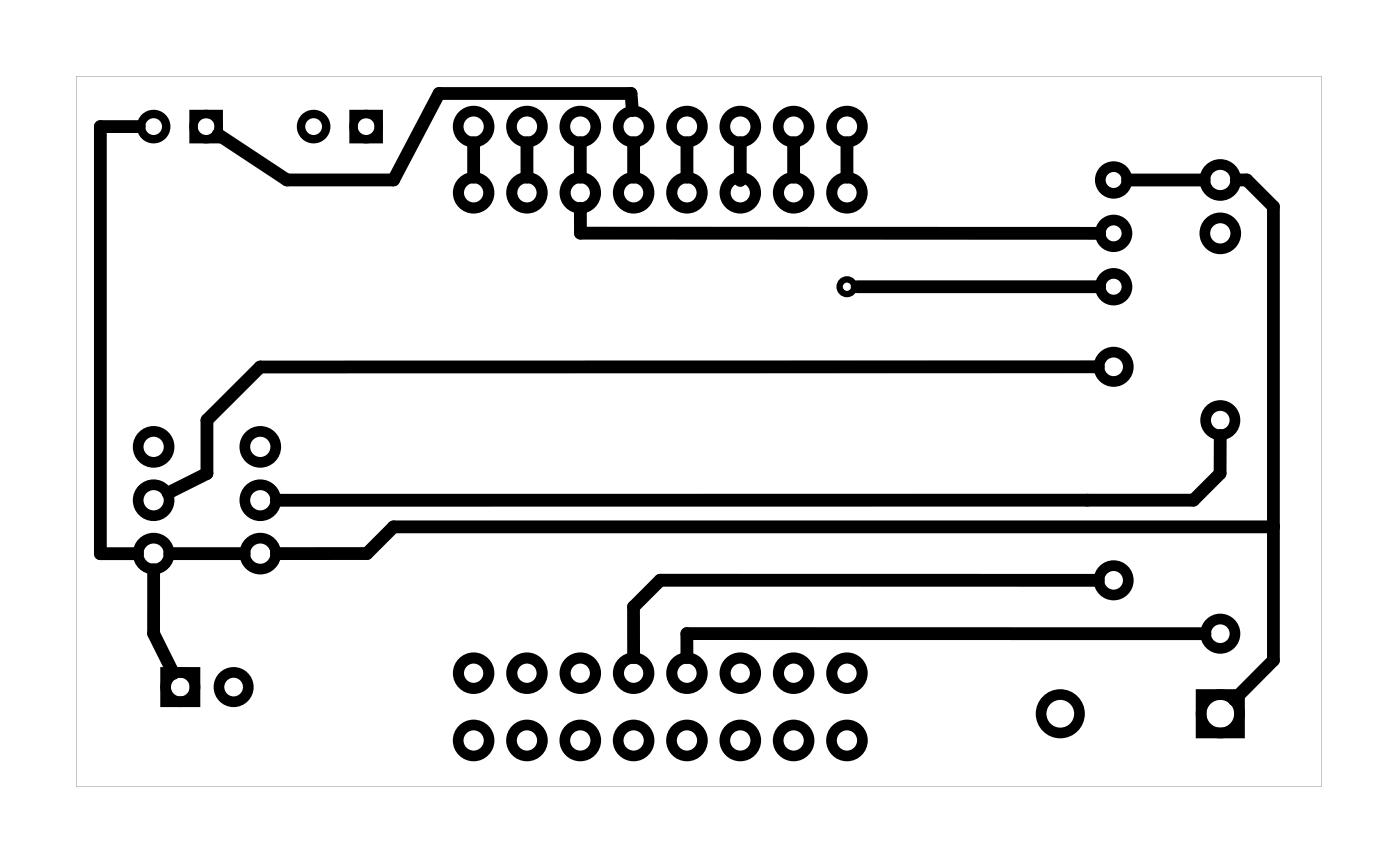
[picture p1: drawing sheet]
<svg xmlns="http://www.w3.org/2000/svg" width="67mm" height="41mm" viewBox="0 0 67 41" stroke-linecap="round" stroke-linejoin="round" font-family="sans-serif">
<path d="M3.6 3.6h59.3v33.8h-59.3zM3.6 3.6v33.8h59.3v-33.8z" fill="#000"/>
<g fill="none" stroke="#000" stroke-width=".51">
<path d="M7.9 32h1.4v1.4h-1.4zM57.2 33h1.8v1.9h-1.8z"/>
<circle cx="22.6" cy="6" r=".74"/>
<circle cx="25.1" cy="6" r=".74"/>
<circle cx="27.6" cy="6" r=".74"/>
<circle cx="30.2" cy="6" r=".74"/>
<circle cx="32.7" cy="6" r=".74"/>
<circle cx="35.3" cy="6" r=".74"/>
<circle cx="37.8" cy="6" r=".74"/>
<circle cx="40.3" cy="6" r=".74"/>
<circle cx="53" cy="8.6" r=".64"/>
<circle cx="53" cy="11.1" r=".64"/>
<circle cx="53" cy="13.6" r=".64"/>
<circle cx="53" cy="17.5" r=".7"/>
<circle cx="58.1" cy="11.1" r=".74"/>
<circle cx="58.1" cy="8.6" r=".74"/>
<circle cx="58.1" cy="20" r=".7"/>
<circle cx="7.3" cy="21.3" r=".74"/>
<circle cx="7.3" cy="26.3" r=".74"/>
<circle cx="7.3" cy="23.8" r=".74"/>
<circle cx="8.6" cy="32.7" r=".7"/>
<circle cx="11.1" cy="32.7" r=".7"/>
<circle cx="12.4" cy="21.3" r=".74"/>
<circle cx="12.4" cy="26.3" r=".74"/>
<circle cx="12.4" cy="23.8" r=".74"/>
<circle cx="22.6" cy="35.2" r=".74"/>
<circle cx="25.1" cy="35.2" r=".74"/>
<circle cx="27.6" cy="35.2" r=".74"/>
<circle cx="30.2" cy="35.2" r=".74"/>
<circle cx="32.7" cy="35.2" r=".74"/>
<circle cx="35.3" cy="35.2" r=".74"/>
<circle cx="37.8" cy="35.2" r=".74"/>
<circle cx="40.3" cy="35.2" r=".74"/>
<circle cx="50.5" cy="34" r=".91"/>
<circle cx="53" cy="27.6" r=".7"/>
<circle cx="58.1" cy="34" r=".91"/>
<circle cx="58.1" cy="30.2" r=".7"/>
</g>
<circle cx="40.3" cy="13.6" r=".35" fill="none" stroke="#000" stroke-width=".3"/>
<g fill="none" stroke="#000" stroke-width=".53">
<circle cx="22.6" cy="9.2" r=".72"/>
<circle cx="25.1" cy="9.2" r=".72"/>
<circle cx="27.6" cy="9.2" r=".72"/>
<circle cx="30.2" cy="9.2" r=".72"/>
<circle cx="32.7" cy="9.2" r=".72"/>
<circle cx="35.3" cy="9.2" r=".72"/>
<circle cx="37.8" cy="9.2" r=".72"/>
<circle cx="40.3" cy="9.2" r=".72"/>
<circle cx="22.6" cy="32" r=".72"/>
<circle cx="25.1" cy="32" r=".72"/>
<circle cx="27.6" cy="32" r=".72"/>
<circle cx="30.2" cy="32" r=".72"/>
<circle cx="32.7" cy="32" r=".72"/>
<circle cx="35.3" cy="32" r=".72"/>
<circle cx="37.8" cy="32" r=".72"/>
<circle cx="40.3" cy="32" r=".72"/>
</g>
<g fill="none" stroke="#000" stroke-width=".4">
<path d="M9.2 5.4h1.2v1.2h-1.2zM16.8 5.4h1.2v1.2h-1.2z"/>
<circle cx="7.3" cy="6" r=".6"/>
<circle cx="9.8" cy="6" r=".6"/>
<circle cx="14.9" cy="6" r=".6"/>
<circle cx="17.4" cy="6" r=".6"/>
</g>
<g fill="none" stroke="#000" stroke-width=".61">
<path d="M6.6 6h-1.8v20.3h1.8M22.6 6.8v1.6M25.1 6.8v1.6M27.6 6.8v1.6M27.6 9.9v1.2h24.8M30.1 5.3v-.9h-9.2l-2.2 4.2h-5l-3.3-2.2M30.2 6.8v1.6M32.7 6.8v1.6M35.3 6.8v1.8v-.2M37.8 6.8v1.6M40.3 6.8v1.6M40.8 13.6h11.6"/>
<path d="M52.3 17.5h-39.9l-2.5 2.5v2.5l-1.9 1M53.7 8.6h3.7M58.9 8.6h.5l1.2 1.2v21.6l-1.8 1.9M7.3 27.1v3l1 1.9M8.1 26.3h3.5M52.3 27.6h-20.9l-1.2 1.3v2.4M57.4 30.2l-24.7-.1v1.2M58.1 20.7v1.8l-1.3 1.3h-43.6M60.6 25.1h-41.9l-1.2 1.2h-4.3"/>
</g>
</svg>
